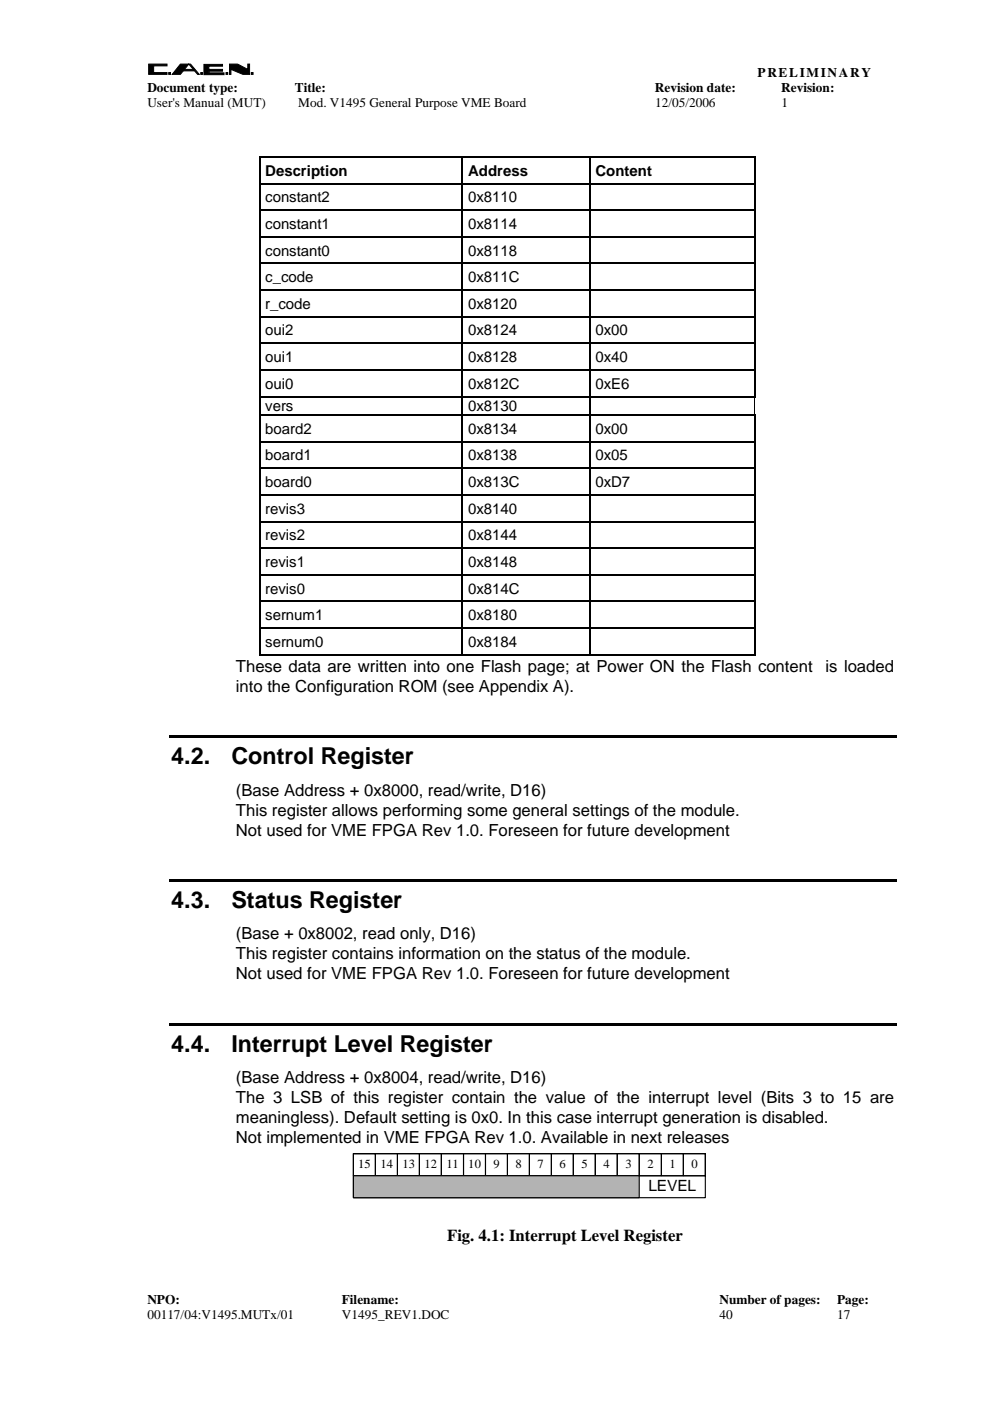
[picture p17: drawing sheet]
<svg xmlns="http://www.w3.org/2000/svg" width="210mm" height="297mm" viewBox="0 0 210 297" stroke-linecap="round" stroke-linejoin="round" font-family="sans-serif">
<defs><g id="words">
<g font-size="4.9">
<text x="36.3" y="162">4.2.</text>
<text x="49.1" y="162">Control Register</text>
<text x="36.3" y="192.6">4.3.</text>
<text x="49.1" y="192.6">Status Register</text>
<text x="36.3" y="223.1">4.4.</text>
<text x="49.1" y="223.1">Interrupt Level Register</text>
</g>
<g font-size="3.5">
<text x="50" y="142.4">These data are written into one Flash page; at Power ON the Flash content</text>
<text x="175" y="142.4">is loaded</text>
<text x="50" y="146.6">into the Configuration ROM (see Appendix A).</text>
<text x="50" y="168.7">(Base Address + 0x8000, read/write, D16)</text>
<text x="50" y="172.9">This register allows performing some general settings of the module.</text>
<text x="50" y="177.1">Not used for VME FPGA Rev 1.0. Foreseen for future development</text>
<text x="50" y="199.2">(Base + 0x8002, read only, D16)</text>
<text x="50" y="203.4">This register contains information on the status of the module.</text>
<text x="50" y="207.6">Not used for VME FPGA Rev 1.0. Foreseen for future development</text>
<text x="50" y="229.7">(Base Address + 0x8004, read/write, D16)</text>
<text x="50" y="233.9">The 3 LSB of this register contain the value of the interrupt level (Bits 3 to 15 are</text>
<text x="50" y="238.2">meaningless). Default setting is 0x0. In this case interrupt generation is disabled.</text>
<text x="50" y="242.4">Not implemented in VME FPGA Rev 1.0. Available in next releases</text>
<text x="94.8" y="263.1">Fig. 4.1: Interrupt Level Register</text>
</g>
<text font-size="3.3" x="137.5" y="252.6">LEVEL</text>
<g font-size="3.2">
<text x="56.2" y="37.2">Description</text>
<text x="99.3" y="37.2">Address</text>
<text x="126.3" y="37.2">Content</text>
<text x="56.2" y="42.9">constant2</text>
<text x="99.3" y="42.9">0x8110</text>
<text x="56.2" y="48.5">constant1</text>
<text x="99.3" y="48.5">0x8114</text>
<text x="56.2" y="54.2">constant0</text>
<text x="56.2" y="59.8">c_code</text>
<text x="99.3" y="54.2">0x8118</text>
<text x="99.3" y="59.8">0x811C</text>
<text x="56.2" y="65.5">r_code</text>
<text x="99.3" y="65.5">0x8120</text>
<text x="56.2" y="71.1">oui2</text>
<text x="99.3" y="71.1">0x8124</text>
<text x="126.3" y="71.1">0x00</text>
<text x="56.2" y="76.8">oui1</text>
<text x="99.3" y="76.8">0x8128</text>
<text x="126.3" y="76.8">0x40</text>
<text x="56.2" y="82.4">oui0</text>
<text x="99.3" y="82.4">0x812C</text>
<text x="126.2" y="82.4">0xE6</text>
<text x="56.2" y="87.2">vers</text>
<text x="99.3" y="87.2">0x8130</text>
<text x="56.2" y="92">board2</text>
<text x="99.3" y="92">0x8134</text>
<text x="126.3" y="92">0x00</text>
<text x="56.2" y="97.6">board1</text>
<text x="99.3" y="97.6">0x8138</text>
<text x="126.3" y="97.6">0x05</text>
<text x="56.2" y="103.3">board0</text>
<text x="99.3" y="103.3">0x813C</text>
<text x="126.3" y="103.3">0xD7</text>
<text x="56.2" y="108.9">revis3</text>
<text x="99.3" y="108.9">0x8140</text>
<text x="56.2" y="114.5">revis2</text>
<text x="99.3" y="114.5">0x8144</text>
<text x="56.2" y="120.2">revis1</text>
<text x="56.2" y="125.8">revis0</text>
<text x="99.3" y="120.2">0x8148</text>
<text x="99.3" y="125.8">0x814C</text>
<text x="56.2" y="131.5">sernum1</text>
<text x="99.3" y="131.5">0x8180</text>
<text x="56.2" y="137.1">sernum0</text>
<text x="99.3" y="137.1">0x8184</text>
</g>
<g font-size="2.8">
<text x="160.6" y="16.3">PRELIMINARY</text>
<text x="31.2" y="19.6">Document type:</text>
<text x="31.2" y="22.7">User's Manual (MUT)</text>
<text x="62.5" y="19.6">Title:</text>
<text x="63.2" y="22.7">Mod. V1495 General Purpose VME Board</text>
<text x="138.9" y="19.6">Revision date:</text>
<text x="138.9" y="22.7">12/05/2006</text>
<text x="165.6" y="19.6">Revision:</text>
<text x="165.7" y="22.7">1</text>
<text x="31.2" y="276.5">NPO:</text>
<text x="31.2" y="279.7">00117/04:V1495.MUTx/01</text>
<text x="72.5" y="276.5">Filename:</text>
<text x="72.5" y="279.7">V1495_REV1.DOC</text>
<text x="152.5" y="279.7">40</text>
<text x="152.5" y="276.5">Number of pages:</text>
<text x="177.5" y="276.5">Page:</text>
<text x="177.5" y="279.7">17</text>
</g>
<g font-size="2.6">
<text x="76" y="247.5">15</text>
<text x="80.7" y="247.5">14</text>
<text x="85.3" y="247.5">13</text>
<text x="90" y="247.5">12</text>
<text x="94.6" y="247.5">11</text>
<text x="99.3" y="247.5">10</text>
<text x="104.6" y="247.5">9</text>
<text x="109.3" y="247.5">8</text>
<text x="113.9" y="247.5">7</text>
<text x="118.6" y="247.5">6</text>
<text x="123.3" y="247.5">5</text>
<text x="128" y="247.5">4</text>
<text x="132.6" y="247.5">3</text>
<text x="137.3" y="247.5">2</text>
<text x="141.9" y="247.5">1</text>
<text x="146.6" y="247.5">0</text>
</g>
</g></defs>
<g fill="#000" stroke="#000" stroke-width=".21">
<path d="M31.5 13.6h3.9v.4h-2.8v1.4h2.8v.4h-3.9z" fill-rule="evenodd"/>
<path d="M35.8 15.4h.4v.4h-.4z" fill-rule="evenodd"/>
<path d="M38.2 13.6h2.2l1.8 2.2h-.3l-1.9-2.2-1.8 2.2h-1.7z" fill-rule="evenodd"/>
<path d="M38.3 14.7h2.8v.3h-2.8z" fill-rule="evenodd"/>
<path d="M42.6 15.4h.3v.4h-.3z" fill-rule="evenodd"/>
<path d="M43.2 13.7h4v.3h-2.9v.7h2.9v.4h-2.9v.4h3.2v.3h-4.3z" fill-rule="evenodd"/>
<path d="M47.9 15.4h.4v.4h-.4z" fill-rule="evenodd"/>
<path d="M48.7 13.6h1.7l2.1 1.1v-1.1h.4v2.2h-1.4l-2.5-1.1v1.1h-.3z" fill-rule="evenodd"/>
<path d="M53.3 15.4h.4v.4h-.4z" fill-rule="evenodd"/>
</g>
<g fill="#000">
<path d="M54.9 33.2h.3v.2h-.3zM54.9 38.8h.3v.3h-.3zM97.9 33.2h.3v.2h-.3zM97.9 38.8h.3v.3h-.3zM124.9 33.2h.3v.2h-.3zM124.9 38.8h.3v.3h-.3zM159.9 33.2h.3v.2h-.3zM159.9 38.8h.3v.3h-.3zM54.9 44.5h.3v.2h-.3zM54.9 50.1h.3v.3h-.3zM54.9 55.7h.3v.3h-.3zM97.9 44.5h.3v.2h-.3z"/>
<path d="M97.9 50.1h.3v.3h-.3zM97.9 55.7h.3v.3h-.3zM124.9 44.5h.3v.2h-.3zM124.9 50.1h.3v.3h-.3zM124.9 55.7h.3v.3h-.3zM159.9 44.5h.3v.2h-.3zM159.9 50.1h.3v.3h-.3zM159.9 55.7h.3v.3h-.3zM54.9 61.4h.3v.3h-.3zM54.9 67h.3v.3h-.3zM54.9 72.7h.3v.2h-.3zM54.9 78.3h.3v.3h-.3z"/>
<path d="M97.9 61.4h.3v.3h-.3zM97.9 67h.3v.3h-.3zM97.9 72.7h.3v.2h-.3zM97.9 78.3h.3v.3h-.3zM124.9 61.4h.3v.3h-.3zM124.9 67h.3v.3h-.3zM124.9 72.7h.3v.2h-.3zM124.9 78.3h.3v.3h-.3zM159.9 61.4h.3v.3h-.3zM159.9 67h.3v.3h-.3zM159.9 72.7h.3v.2h-.3zM159.9 78.3h.3v.3h-.3z"/>
<path d="M54.9 84h.3v.2h-.3zM54.9 87.9h.3v.3h-.3zM54.9 93.5h.3v.3h-.3zM54.9 99.2h.3v.2h-.3zM97.9 84h.3v.2h-.3zM97.9 87.9h.3v.3h-.3zM97.9 93.5h.3v.3h-.3zM97.9 99.2h.3v.2h-.3zM124.9 84h.3v.2h-.3zM124.9 87.9h.3v.3h-.3zM124.9 93.5h.3v.3h-.3zM124.9 99.2h.3v.2h-.3z"/>
<path d="M159.9 84h.3v.2h-.3zM159.9 87.9h.3v.3h-.3zM159.9 93.5h.3v.3h-.3zM159.9 99.2h.3v.2h-.3zM160 84.2h.1zM54.9 104.8h.3v.3h-.3zM54.9 110.4h.3v.3h-.3zM54.9 116.1h.3v.3h-.3zM97.9 104.8h.3v.3h-.3zM97.9 110.4h.3v.3h-.3zM97.9 116.1h.3v.3h-.3zM124.9 104.8h.3v.3h-.3z"/>
<path d="M124.9 110.4h.3v.3h-.3zM124.9 116.1h.3v.3h-.3zM159.9 104.8h.3v.3h-.3zM159.9 110.4h.3v.3h-.3zM159.9 116.1h.3v.3h-.3zM54.9 121.8h.3v.2h-.3zM54.9 127.4h.3v.3h-.3zM54.9 133h.3v.3h-.3zM97.9 121.8h.3v.2h-.3zM97.9 127.4h.3v.3h-.3zM97.9 133h.3v.3h-.3zM124.9 121.8h.3v.2h-.3z"/>
<path d="M124.9 127.4h.3v.3h-.3zM124.9 133h.3v.3h-.3zM159.9 121.8h.3v.2h-.3zM159.9 127.4h.3v.3h-.3zM159.9 133h.3v.3h-.3zM159.9 138.7h.3v.2h-.3zM35.8 155.9h154.3v.5h-154.3zM35.8 186.4h154.3v.5h-154.3zM35.8 216.9h154.3v.5h-154.3z"/>
</g>
<g fill="none" stroke="#000" stroke-width=".25">
<path d="M54.9 33.3h43M55 33.4v5.4M55 39.1v5.3M55.2 38.9h42.7M98 33.4v5.4M98 39.1v5.3M98.2 33.3h26.7M98.2 38.9h26.7M125 33.4v5.4M125 39.1v5.3M125.2 33.3h34.7M125.2 38.9h34.7"/>
<path d="M160 33.4v5.4M160 39.1v5.3M55 44.7v5.4M55 50.4v5.3M55 56v5.4M55.2 44.6h42.7M55.2 50.2h42.7M55.2 55.9h42.7M98 44.7v5.4M98 50.4v5.3M98 56v5.4M98.2 44.6h26.7"/>
<path d="M98.2 50.2h26.7M98.2 55.9h26.7M125 44.7v5.4M125 50.4v5.3M125 56v5.4M125.2 44.6h34.7M125.2 50.2h34.7M125.2 55.9h34.7M160 44.7v5.4M160 50.4v5.3M160 56v5.4M55 61.7v5.3"/>
<path d="M55 67.3v5.4M55 72.9v5.4M55 78.6v5.4M55.2 61.5h42.7M55.2 67.2h42.7M55.2 72.8h42.7M55.2 78.4h42.7M98 61.7v5.3M98 67.3v5.4M98 72.9v5.4M98 78.6v5.4M98.2 61.5h26.7"/>
<path d="M98.2 67.2h26.7M98.2 72.8h26.7M98.2 78.4h26.7M125 61.7v5.3M125 67.3v5.4M125 72.9v5.4M125 78.6v5.4M125.2 61.5h34.7M125.2 67.2h34.7M125.2 72.8h34.7M125.2 78.4h34.7M160 61.7v5.3"/>
<path d="M160 67.3v5.4M160 72.9v5.4M160 78.6v5.4M55 84.2v3.7M55 88.2v5.3M55 93.8v5.4M55 99.4v5.4M55.2 84.1h42.7M55.2 88h42.7M55.2 93.6h42.7M55.2 99.3h42.7M98 84.2v3.7"/>
<path d="M98 88.2v5.3M98 93.8v5.4M98 99.4v5.4M98.2 84.1h26.7M98.2 88h26.7M98.2 93.6h26.7M98.2 99.3h26.7M125 84.2v3.7M125 88.2v5.3M125 93.8v5.4M125 99.4v5.4M125.2 84.1h34.7"/>
<path d="M125.2 88h34.7M125.2 93.6h34.7M125.2 99.3h34.7M160 88.2v5.3M160 93.8v5.4M160 99.4v5.4M55 105.1v5.3M55 110.7v5.4M55 116.4v5.4M55.2 104.9h42.7M55.2 110.6h42.7M55.2 116.2h42.7"/>
<path d="M98 105.1v5.3M98 110.7v5.4M98 116.4v5.4M98.2 104.9h26.7M98.2 110.6h26.7M98.2 116.2h26.7M125 105.1v5.3M125 110.7v5.4M125 116.4v5.4M125.2 104.9h34.7M125.2 110.6h34.7M125.2 116.2h34.7"/>
<path d="M160 105.1v5.3M160 110.7v5.4M160 116.4v5.4M54.9 138.8h43M55 122v5.4M55 127.7v5.3M55 133.3v5.6M55.2 121.9h42.7M55.2 127.5h42.7M55.2 133.2h42.7M98 122v5.4M98 127.7v5.3"/>
<path d="M98 133.3v5.6M98.2 121.9h26.7M98.2 127.5h26.7M98.2 133.2h26.7M98.2 138.8h26.7M125 122v5.4M125 127.7v5.3M125 133.3v5.6M125.2 121.9h34.7M125.2 127.5h34.7M125.2 133.2h34.7M125.2 138.8h34.7"/>
<path d="M160 122v5.4M160 127.7v5.3M160 133.3v5.6"/>
</g>
<path d="M160 84.2v3.7" fill="none" stroke="#000" stroke-width=".21"/>
<g fill="none" stroke="#000" stroke-width=".24">
<path d="M74.9 244.6h4.7v4.7h-4.7zM74.9 244.6h74.6v9.3h-74.6zM74.9 249.3h74.6M79.6 244.6h4.7v4.7h-4.7zM84.3 244.6h4.6v4.7h-4.6zM88.9 244.6h4.7v4.7h-4.7zM93.6 244.6h4.7v4.7h-4.7zM98.3 244.6h4.6v4.7h-4.6zM102.9 244.6h4.7v4.7h-4.7zM107.6 244.6h4.6v4.7h-4.6zM112.2 244.6h4.7v4.7h-4.7zM116.9 244.6h4.7v4.7h-4.7z"/>
<path d="M121.6 244.6h4.6v4.7h-4.6zM126.2 244.6h4.7v4.7h-4.7zM130.9 244.6h4.6v4.7h-4.6zM135.5 244.6h4.7v4.7h-4.7zM140.2 244.6h4.7v4.7h-4.7zM144.9 244.6h4.6v4.7h-4.6z"/>
</g>
<path d="M74.9 249.3h60.6v4.6h-60.6z" fill-rule="evenodd" fill="#b3b3b3" stroke="#000" stroke-width=".24"/>
<use href="#words"/>
</svg>
